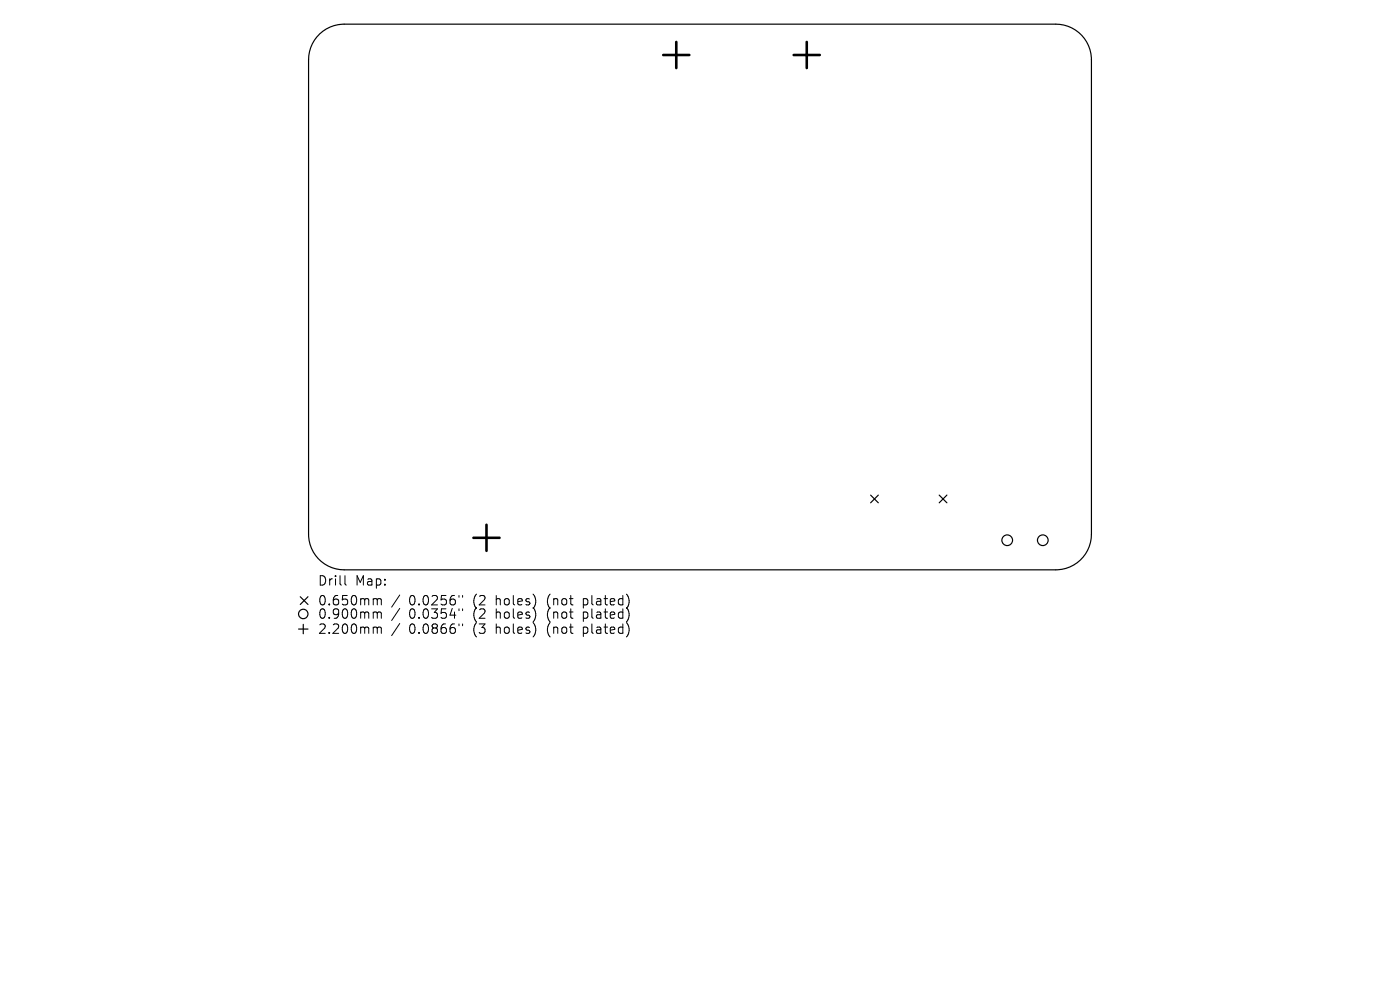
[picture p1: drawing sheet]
<svg xmlns="http://www.w3.org/2000/svg" width="297mm" height="210mm" viewBox="0 0 297 210" stroke-linecap="round" stroke-linejoin="round" font-family="sans-serif">
<defs><g id="words">
<g font-size="2.8">
<text x="67.3" y="124.5">Drill</text>
<text x="75.3" y="124.5">Map:</text>
<text x="67.3" y="128.7">0.650mm</text>
<text x="67.3" y="131.5">0.900mm</text>
<text x="86.8" y="128.7">0.0256&quot;</text>
<text x="86.8" y="131.5">0.0354&quot;</text>
<text x="100.5" y="128.7">(2</text>
<text x="100.5" y="131.5">(2</text>
<text x="105.5" y="128.7">holes)</text>
<text x="105.5" y="131.5">holes)</text>
<text x="116.5" y="128.7">(not</text>
<text x="116.5" y="131.5">(not</text>
<text x="124.3" y="128.7">plated)</text>
<text x="124.3" y="131.5">plated)</text>
<text x="67.3" y="134.7">2.200mm</text>
<text x="86.8" y="134.7">0.0866&quot;</text>
<text x="100.5" y="134.7">(3</text>
<text x="105.5" y="134.7">holes)</text>
<text x="116.5" y="134.7">(not</text>
<text x="124.3" y="134.7">plated)</text>
</g>
</g></defs>
<g fill="none" stroke="#000" stroke-width=".25">
<path d="M67.8 7.2a7.5 7.5 0 0 1 5.2-2.1h151a7.5 7.5 0 0 1 7.5 7.6v100.6a7.5 7.5 0 0 1-7.5 7.6h-151a7.5 7.5 0 0 1-7.5-7.6v-100.6a7.5 7.5 0 0 1 2.3-5.5zM184.7 105l1.6 1.7M186.3 105l-1.6 1.7M199.2 105l1.7 1.7M200.9 105l-1.7 1.7M63.3 133.4h2M63.7 126.6l1.6 1.6M64.3 132.4v2M65.3 126.6l-1.6 1.6"/>
<circle cx="213.7" cy="114.6" r="1.13"/>
<circle cx="221.2" cy="114.6" r="1.13"/>
<circle cx="64.3" cy="130.2" r="1"/>
</g>
<path d="M140.7 11.7h5.5M143.5 8.9v5.5M168.4 11.7h5.5M171.1 8.9v5.5M100.4 114.1h5.6M103.2 111.3v5.6" fill="none" stroke="#000" stroke-width=".55"/>
<g fill="none" stroke="#000" stroke-width=".21">
<path d="M73.2 122.1v1.7l.3 .3M79.5 127l.4 .1 .1 .2M79.5 129.8l.4 .1 .1 .2M79.5 133l.4 .1 .1 .2M80 127.3l.3-.3 .5 .1 .1 1.2M80 127.3v1M80 130.1v1.1M80 133.3v1.1M80 130.1l.3-.3 .5 .1 .1 1.3M80 133.3l.3-.3 .5 .1 .1 1.3M84.8 126.2l-1.7 2.6M84.8 129.1l-1.7 2.5"/>
<path d="M84.8 132.3l-1.7 2.5M97.4 126.3v.4M97.4 129.2v.3M97.4 132.4v.3M98.1 126.3v.4M98.1 129.2v.3M98.1 132.4v.3"/>
</g>
<use href="#words"/>
</svg>
